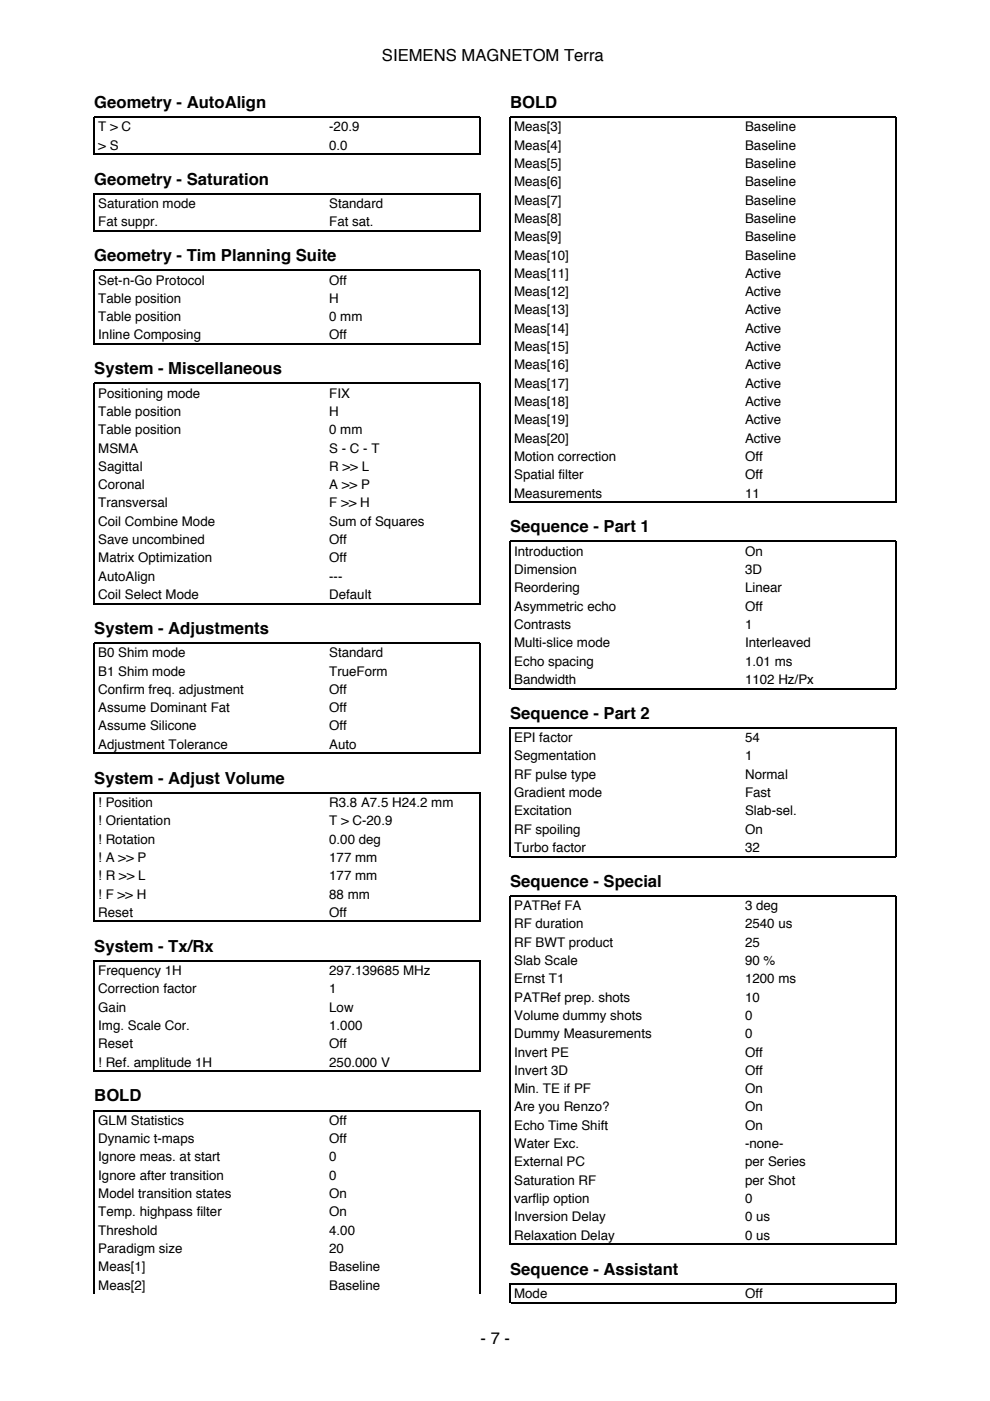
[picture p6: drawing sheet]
<svg xmlns="http://www.w3.org/2000/svg" width="210mm" height="297mm" viewBox="0 0 210 297" stroke-linecap="round" stroke-linejoin="round" font-family="sans-serif">
<defs><g id="words">
<g font-size="3.5">
<text x="81" y="12.9">SIEMENS MAGNETOM Terra</text>
<text x="20" y="22.9">Geometry - AutoAlign</text>
<text x="108.2" y="22.9">BOLD</text>
<text x="20" y="39.2">Geometry - Saturation</text>
<text x="20" y="55.4">Geometry - Tim Planning Suite</text>
<text x="20" y="79.4">System - Miscellaneous</text>
<text x="108.2" y="112.9">Sequence - Part 1</text>
<text x="20" y="134.4">System - Adjustments</text>
<text x="108.2" y="152.4">Sequence - Part 2</text>
<text x="20" y="166.2">System - Adjust Volume</text>
<text x="108.2" y="188">Sequence - Special</text>
<text x="20" y="201.8">System - Tx/Rx</text>
<text x="20" y="233.5">BOLD</text>
<text x="108.2" y="270.2">Sequence - Assistant</text>
<text x="101.9" y="284.9">- 7 -</text>
</g>
<g font-size="2.8">
<text x="20.8" y="27.9">T &gt; C</text>
<text x="69.8" y="27.9">-20.9</text>
<text x="109" y="27.9">Meas[3]</text>
<text x="158" y="27.9">Baseline</text>
<text x="20.8" y="31.7">&gt; S</text>
<text x="69.8" y="31.7">0.0</text>
<text x="109" y="31.7">Meas[4]</text>
<text x="109" y="35.6">Meas[5]</text>
<text x="158" y="31.7">Baseline</text>
<text x="158" y="35.6">Baseline</text>
<text x="109" y="39.5">Meas[6]</text>
<text x="158" y="39.5">Baseline</text>
<text x="20.8" y="44.1">Saturation mode</text>
<text x="20.8" y="48">Fat suppr.</text>
<text x="69.8" y="44.1">Standard</text>
<text x="69.8" y="48">Fat sat.</text>
<text x="109" y="43.4">Meas[7]</text>
<text x="109" y="47.3">Meas[8]</text>
<text x="158" y="43.4">Baseline</text>
<text x="158" y="47.3">Baseline</text>
<text x="109" y="51.2">Meas[9]</text>
<text x="158" y="51.2">Baseline</text>
<text x="109" y="55">Meas[10]</text>
<text x="109" y="58.9">Meas[11]</text>
<text x="158" y="55">Baseline</text>
<text x="158" y="58.9">Active</text>
<text x="20.8" y="60.3">Set-n-Go Protocol</text>
<text x="20.8" y="64.2">Table position</text>
<text x="69.8" y="60.3">Off</text>
<text x="69.8" y="64.2">H</text>
<text x="109" y="62.8">Meas[12]</text>
<text x="158" y="62.8">Active</text>
<text x="20.8" y="68.1">Table position</text>
<text x="20.8" y="72">Inline Composing</text>
<text x="69.8" y="68.1">0 mm</text>
<text x="69.8" y="72">Off</text>
<text x="109" y="66.7">Meas[13]</text>
<text x="109" y="70.6">Meas[14]</text>
<text x="158" y="66.7">Active</text>
<text x="158" y="70.6">Active</text>
<text x="109" y="74.4">Meas[15]</text>
<text x="158" y="74.4">Active</text>
<text x="109" y="78.3">Meas[16]</text>
<text x="109" y="82.2">Meas[17]</text>
<text x="158" y="78.3">Active</text>
<text x="158" y="82.2">Active</text>
<text x="20.8" y="84.3">Positioning mode</text>
<text x="20.8" y="88.2">Table position</text>
<text x="69.8" y="84.3">FIX</text>
<text x="69.8" y="88.2">H</text>
<text x="109" y="86.1">Meas[18]</text>
<text x="109" y="90">Meas[19]</text>
<text x="158" y="86.1">Active</text>
<text x="158" y="90">Active</text>
<text x="20.8" y="92.1">Table position</text>
<text x="20.8" y="96">MSMA</text>
<text x="69.8" y="92.1">0 mm</text>
<text x="69.8" y="96">S - C - T</text>
<text x="109" y="93.8">Meas[20]</text>
<text x="158" y="93.8">Active</text>
<text x="20.8" y="99.8">Sagittal</text>
<text x="69.8" y="99.8">R &gt;&gt; L</text>
<text x="109" y="97.7">Motion correction</text>
<text x="109" y="101.6">Spatial filter</text>
<text x="158" y="97.7">Off</text>
<text x="158" y="101.6">Off</text>
<text x="20.8" y="103.7">Coronal</text>
<text x="20.8" y="107.6">Transversal</text>
<text x="69.8" y="103.7">A &gt;&gt; P</text>
<text x="69.8" y="107.6">F &gt;&gt; H</text>
<text x="109" y="105.5">Measurements</text>
<text x="158" y="105.5">11</text>
<text x="20.8" y="111.5">Coil Combine Mode</text>
<text x="69.8" y="111.5">Sum of Squares</text>
<text x="20.8" y="115.4">Save uncombined</text>
<text x="20.8" y="119.2">Matrix Optimization</text>
<text x="69.8" y="115.4">Off</text>
<text x="69.8" y="119.2">Off</text>
<text x="109" y="117.8">Introduction</text>
<text x="158" y="117.8">On</text>
<text x="20.8" y="123.1">AutoAlign</text>
<text x="69.8" y="123.1">---</text>
<text x="109" y="121.7">Dimension</text>
<text x="109" y="125.6">Reordering</text>
<text x="158" y="121.7">3D</text>
<text x="158" y="125.6">Linear</text>
<text x="20.8" y="127">Coil Select Mode</text>
<text x="69.8" y="127">Default</text>
<text x="109" y="129.5">Asymmetric echo</text>
<text x="158" y="129.5">Off</text>
<text x="109" y="133.3">Contrasts</text>
<text x="109" y="137.2">Multi-slice mode</text>
<text x="158" y="133.3">1</text>
<text x="158" y="137.2">Interleaved</text>
<text x="20.8" y="139.3">B0 Shim mode</text>
<text x="20.8" y="143.2">B1 Shim mode</text>
<text x="69.8" y="139.3">Standard</text>
<text x="69.8" y="143.2">TrueForm</text>
<text x="109" y="141.1">Echo spacing</text>
<text x="158" y="141.1">1.01 ms</text>
<text x="20.8" y="147.1">Confirm freq. adjustment</text>
<text x="69.8" y="147.1">Off</text>
<text x="109" y="145">Bandwidth</text>
<text x="158" y="145">1102 Hz/Px</text>
<text x="20.8" y="151">Assume Dominant Fat</text>
<text x="20.8" y="154.9">Assume Silicone</text>
<text x="69.8" y="151">Off</text>
<text x="69.8" y="154.9">Off</text>
<text x="20.8" y="158.7">Adjustment Tolerance</text>
<text x="69.8" y="158.7">Auto</text>
<text x="109" y="157.3">EPI factor</text>
<text x="109" y="161.2">Segmentation</text>
<text x="158" y="157.3">54</text>
<text x="158" y="161.2">1</text>
<text x="109" y="165.1">RF pulse type</text>
<text x="158" y="165.1">Normal</text>
<text x="20.8" y="171.1">! Position</text>
<text x="69.8" y="171.1">R3.8 A7.5 H24.2 mm</text>
<text x="109" y="169">Gradient mode</text>
<text x="109" y="172.9">Excitation</text>
<text x="158" y="169">Fast</text>
<text x="158" y="172.9">Slab-sel.</text>
<text x="20.8" y="175">! Orientation</text>
<text x="20.8" y="178.9">! Rotation</text>
<text x="69.8" y="175">T &gt; C-20.9</text>
<text x="69.8" y="178.9">0.00 deg</text>
<text x="109" y="176.7">RF spoiling</text>
<text x="158" y="176.7">On</text>
<text x="20.8" y="182.7">! A &gt;&gt; P</text>
<text x="69.8" y="182.7">177 mm</text>
<text x="109" y="180.6">Turbo factor</text>
<text x="158" y="180.6">32</text>
<text x="20.8" y="186.6">! R &gt;&gt; L</text>
<text x="20.8" y="190.5">! F &gt;&gt; H</text>
<text x="69.8" y="186.6">177 mm</text>
<text x="69.8" y="190.5">88 mm</text>
<text x="20.8" y="194.4">Reset</text>
<text x="69.8" y="194.4">Off</text>
<text x="109" y="193">PATRef FA</text>
<text x="109" y="196.8">RF duration</text>
<text x="158" y="193">3 deg</text>
<text x="158" y="196.8">2540 us</text>
<text x="109" y="200.7">RF BWT product</text>
<text x="158" y="200.7">25</text>
<text x="20.8" y="206.7">Frequency 1H</text>
<text x="69.8" y="206.7">297.139685 MHz</text>
<text x="109" y="204.6">Slab Scale</text>
<text x="109" y="208.5">Ernst T1</text>
<text x="158" y="204.6">90 %</text>
<text x="158" y="208.5">1200 ms</text>
<text x="20.8" y="210.6">Correction factor</text>
<text x="20.8" y="214.5">Gain</text>
<text x="69.8" y="210.6">1</text>
<text x="69.8" y="214.5">Low</text>
<text x="109" y="212.4">PATRef prep. shots</text>
<text x="158" y="212.4">10</text>
<text x="20.8" y="218.4">Img. Scale Cor.</text>
<text x="69.8" y="218.4">1.000</text>
<text x="109" y="216.3">Volume dummy shots</text>
<text x="109" y="220.1">Dummy Measurements</text>
<text x="158" y="216.3">0</text>
<text x="158" y="220.1">0</text>
<text x="20.8" y="222.2">Reset</text>
<text x="20.8" y="226.1">! Ref. amplitude 1H</text>
<text x="69.8" y="222.2">Off</text>
<text x="69.8" y="226.1">250.000 V</text>
<text x="109" y="224">Invert PE</text>
<text x="109" y="227.9">Invert 3D</text>
<text x="158" y="224">Off</text>
<text x="158" y="227.9">Off</text>
<text x="109" y="231.8">Min. TE if PF</text>
<text x="158" y="231.8">On</text>
<text x="20.8" y="238.5">GLM Statistics</text>
<text x="69.8" y="238.5">Off</text>
<text x="109" y="235.7">Are you Renzo?</text>
<text x="109" y="239.5">Echo Time Shift</text>
<text x="158" y="235.7">On</text>
<text x="158" y="239.5">On</text>
<text x="20.8" y="242.4">Dynamic t-maps</text>
<text x="69.8" y="242.4">Off</text>
<text x="109" y="243.4">Water Exc.</text>
<text x="158" y="243.4">-none-</text>
<text x="20.8" y="246.2">Ignore meas. at start</text>
<text x="20.8" y="250.1">Ignore after transition</text>
<text x="69.8" y="246.2">0</text>
<text x="69.8" y="250.1">0</text>
<text x="109" y="247.3">External PC</text>
<text x="109" y="251.2">Saturation RF</text>
<text x="158" y="247.3">per Series</text>
<text x="158" y="251.2">per Shot</text>
<text x="20.8" y="254">Model transition states</text>
<text x="20.8" y="257.9">Temp. highpass filter</text>
<text x="69.8" y="254">On</text>
<text x="69.8" y="257.9">On</text>
<text x="109" y="255.1">varflip option</text>
<text x="158" y="255.1">0</text>
<text x="20.8" y="261.8">Threshold</text>
<text x="69.8" y="261.8">4.00</text>
<text x="109" y="258.9">Inversion Delay</text>
<text x="109" y="262.8">Relaxation Delay</text>
<text x="158" y="258.9">0 us</text>
<text x="158" y="262.8">0 us</text>
<text x="20.8" y="265.6">Paradigm size</text>
<text x="20.8" y="269.5">Meas[1]</text>
<text x="69.8" y="265.6">20</text>
<text x="69.8" y="269.5">Baseline</text>
<text x="20.8" y="273.4">Meas[2]</text>
<text x="69.8" y="273.4">Baseline</text>
<text x="109" y="275.2">Mode</text>
<text x="158" y="275.2">Off</text>
</g>
</g></defs>
<g fill="none" stroke="#000" stroke-width=".26">
<path d="M20 32.9v-8.1h81.8v8.1M20.1 32.7h81.6M20 49.1v-8h81.8v8M20.1 49h81.6M20 73.1v-15.8h81.8v15.8M20.1 73h81.6M108.2 106.6v-81.8h81.8v81.8M108.3 106.5h81.6M20 128.1v-46.8h81.8v46.8M20.1 128h81.6M20 159.9v-23.6h81.8v23.6M20.1 159.7h81.6"/>
<path d="M108.2 146.1v-31.3h81.8v31.3M108.3 146h81.6M20 195.5v-27.4h81.8v27.4M20.1 195.4h81.6M108.2 181.7v-27.4h81.8v27.4M108.3 181.6h81.6M20 227.3v-23.6h81.8v23.6M20.1 227.1h81.6M20 274.3v-38.8h81.8v38.8M108.2 263.9v-74h81.8v74M108.2 276.3v-4.2h81.8v4.2M108.3 263.8h81.6"/>
<path d="M108.3 276.2h81.6"/>
</g>
<use href="#words"/>
</svg>
